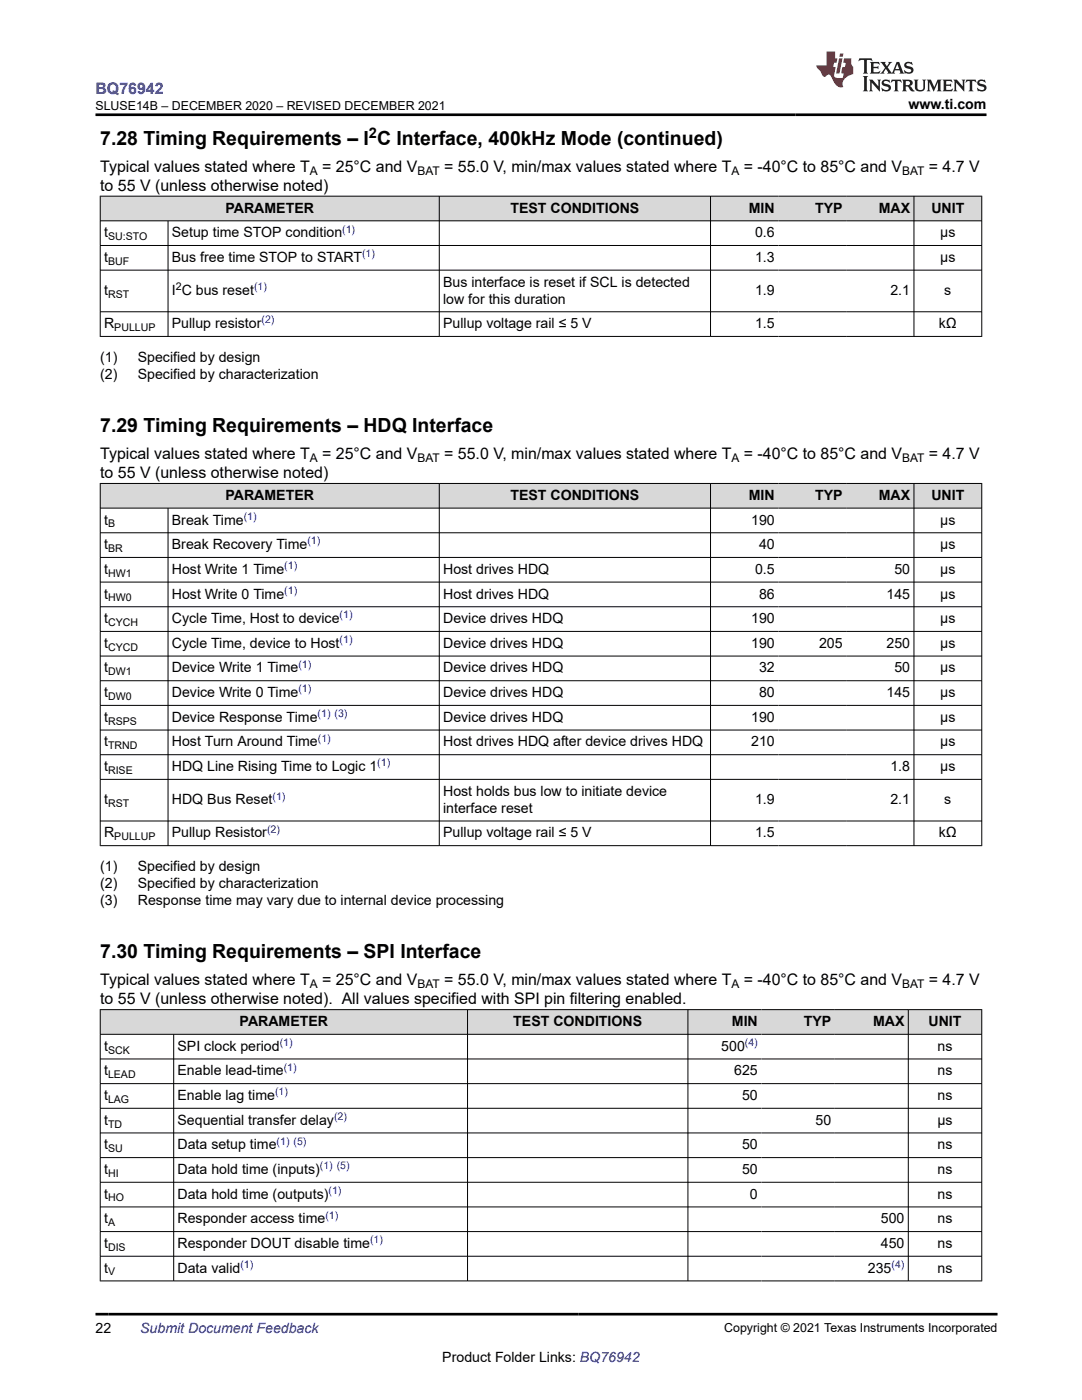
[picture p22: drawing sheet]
<svg xmlns="http://www.w3.org/2000/svg" width="216mm" height="279mm" viewBox="0 0 216 279" stroke-linecap="round" stroke-linejoin="round" font-family="sans-serif">
<defs><g id="words">
<g font-size="3.9">
<text x="20" y="28.8">7.28 Timing Requirements – I C Interface, 400kHz Mode (continued)</text>
<text x="20" y="86.2">7.29 Timing Requirements – HDQ Interface</text>
<text x="20" y="191.2">7.30 Timing Requirements – SPI Interface</text>
</g>
<text font-size="3.2" fill="#00f" x="19.1" y="18.7">BQ76942</text>
<g font-size="3.2">
<text x="20" y="34.3">Typical values stated where T</text>
<text x="64.3" y="34.3">= 25°C and V</text>
<text x="88.6" y="34.3">= 55.0 V, min/max values stated where T</text>
<text x="148.4" y="34.3">= -40°C to 85°C and V</text>
<text x="185.3" y="34.3">= 4.7 V</text>
<text x="20" y="38.1">to 55 V (unless otherwise noted)</text>
<text x="20" y="91.6">Typical values stated where T</text>
<text x="20" y="95.4">to 55 V (unless otherwise noted)</text>
<text x="64.3" y="91.6">= 25°C and V</text>
<text x="88.6" y="91.6">= 55.0 V, min/max values stated where T</text>
<text x="148.4" y="91.6">= -40°C to 85°C and V</text>
<text x="185.3" y="91.6">= 4.7 V</text>
<text x="20" y="196.6">Typical values stated where T</text>
<text x="64.3" y="196.6">= 25°C and V</text>
<text x="88.6" y="196.6">= 55.0 V, min/max values stated where T</text>
<text x="148.4" y="196.6">= -40°C to 85°C and V</text>
<text x="185.3" y="196.6">= 4.7 V</text>
<text x="20" y="200.4">to 55 V (unless otherwise noted). All values specified with SPI pin filtering enabled.</text>
</g>
<text font-size="2.9" x="73.6" y="27.6">2</text>
<g font-size="2.8">
<text x="181.3" y="21.8">www.ti.com</text>
<text x="20.8" y="47.3">t</text>
<text x="34.3" y="47.3">Setup time STOP condition</text>
<text x="45" y="42.4">PARAMETER</text>
<text x="101.9" y="42.4">TEST CONDITIONS</text>
<text x="149.4" y="42.4">MIN</text>
<text x="150.7" y="47.3">0.6</text>
<text x="162.6" y="42.4">TYP</text>
<text x="175.3" y="42.4">MAX</text>
<text x="185.8" y="42.4">UNIT</text>
<text x="187.6" y="47.3">µs</text>
<text x="20.8" y="52.3">t</text>
<text x="34.3" y="52.3">Bus free time STOP to START</text>
<text x="150.7" y="52.3">1.3</text>
<text x="187.6" y="52.3">µs</text>
<text x="20.8" y="58.9">t</text>
<text x="34.3" y="58.9">I C bus reset</text>
<text x="88.4" y="57.2">Bus interface is reset if SCL is detected</text>
<text x="150.7" y="58.9">1.9</text>
<text x="177.7" y="58.9">2.1</text>
<text x="188.4" y="58.9">s</text>
<text x="20.8" y="65.5">R</text>
<text x="34.3" y="65.5">Pullup resistor</text>
<text x="88.4" y="60.6">low for this duration</text>
<text x="88.4" y="65.5">Pullup voltage rail ≤ 5 V</text>
<text x="150.7" y="65.5">1.5</text>
<text x="187.3" y="65.5">kΩ</text>
<text x="20" y="72.3">(1)</text>
<text x="20" y="75.7">(2)</text>
<text x="27.5" y="72.3">Specified by design</text>
<text x="27.5" y="75.7">Specified by characterization</text>
<text x="45" y="99.8">PARAMETER</text>
<text x="101.9" y="99.8">TEST CONDITIONS</text>
<text x="149.4" y="99.8">MIN</text>
<text x="162.6" y="99.8">TYP</text>
<text x="175.3" y="99.8">MAX</text>
<text x="185.8" y="99.8">UNIT</text>
<text x="20.8" y="104.7">t</text>
<text x="34.3" y="104.7">Break Time</text>
<text x="149.9" y="104.7">190</text>
<text x="187.6" y="104.7">µs</text>
<text x="20.8" y="109.6">t</text>
<text x="34.3" y="109.6">Break Recovery Time</text>
<text x="151.5" y="109.6">40</text>
<text x="187.6" y="109.6">µs</text>
<text x="20.8" y="114.5">t</text>
<text x="20.8" y="119.4">t</text>
<text x="34.3" y="114.5">Host Write 1 Time</text>
<text x="34.3" y="119.4">Host Write 0 Time</text>
<text x="88.4" y="114.5">Host drives HDQ</text>
<text x="88.4" y="119.4">Host drives HDQ</text>
<text x="150.7" y="114.5">0.5</text>
<text x="151.5" y="119.4">86</text>
<text x="176.9" y="119.4">145</text>
<text x="178.5" y="114.5">50</text>
<text x="187.6" y="114.5">µs</text>
<text x="187.6" y="119.4">µs</text>
<text x="20.8" y="124.4">t</text>
<text x="34.3" y="124.4">Cycle Time, Host to device</text>
<text x="88.4" y="124.4">Device drives HDQ</text>
<text x="149.9" y="124.4">190</text>
<text x="187.6" y="124.4">µs</text>
<text x="20.8" y="129.3">t</text>
<text x="34.3" y="129.3">Cycle Time, device to Host</text>
<text x="88.4" y="129.3">Device drives HDQ</text>
<text x="149.9" y="129.3">190</text>
<text x="163.4" y="129.3">205</text>
<text x="176.9" y="129.3">250</text>
<text x="187.6" y="129.3">µs</text>
<text x="20.8" y="134.2">t</text>
<text x="34.3" y="134.2">Device Write 1 Time</text>
<text x="88.4" y="134.2">Device drives HDQ</text>
<text x="151.5" y="134.2">32</text>
<text x="178.5" y="134.2">50</text>
<text x="187.6" y="134.2">µs</text>
<text x="20.8" y="139.1">t</text>
<text x="34.3" y="139.1">Device Write 0 Time</text>
<text x="88.4" y="139.1">Device drives HDQ</text>
<text x="151.5" y="139.1">80</text>
<text x="176.9" y="139.1">145</text>
<text x="187.6" y="139.1">µs</text>
<text x="20.8" y="144">t</text>
<text x="20.8" y="149">t</text>
<text x="34.3" y="144">Device Response Time</text>
<text x="34.3" y="149">Host Turn Around Time</text>
<text x="88.4" y="144">Device drives HDQ</text>
<text x="88.4" y="149">Host drives HDQ after device drives HDQ</text>
<text x="149.9" y="144">190</text>
<text x="149.9" y="149">210</text>
<text x="187.6" y="144">µs</text>
<text x="187.6" y="149">µs</text>
<text x="20.8" y="153.9">t</text>
<text x="34.3" y="153.9">HDQ Line Rising Time to Logic 1</text>
<text x="177.7" y="153.9">1.8</text>
<text x="187.6" y="153.9">µs</text>
<text x="20.8" y="160.5">t</text>
<text x="34.3" y="160.5">HDQ Bus Reset</text>
<text x="88.4" y="158.8">Host holds bus low to initiate device</text>
<text x="150.7" y="160.5">1.9</text>
<text x="177.7" y="160.5">2.1</text>
<text x="188.4" y="160.5">s</text>
<text x="20.8" y="167.1">R</text>
<text x="34.3" y="167.1">Pullup Resistor</text>
<text x="88.4" y="162.2">interface reset</text>
<text x="88.4" y="167.1">Pullup voltage rail ≤ 5 V</text>
<text x="150.7" y="167.1">1.5</text>
<text x="187.3" y="167.1">kΩ</text>
<text x="20" y="173.9">(1)</text>
<text x="27.5" y="173.9">Specified by design</text>
<text x="20" y="177.3">(2)</text>
<text x="27.5" y="177.3">Specified by characterization</text>
<text x="20" y="180.7">(3)</text>
<text x="27.5" y="180.7">Response time may vary due to internal device processing</text>
<text x="20.8" y="209.7">t</text>
<text x="35.4" y="209.7">SPI clock period</text>
<text x="47.8" y="204.8">PARAMETER</text>
<text x="102.4" y="204.8">TEST CONDITIONS</text>
<text x="143.9" y="209.7">500</text>
<text x="146" y="204.8">MIN</text>
<text x="160.4" y="204.8">TYP</text>
<text x="174.2" y="204.8">MAX</text>
<text x="185.3" y="204.8">UNIT</text>
<text x="187.1" y="209.7">ns</text>
<text x="20.8" y="214.6">t</text>
<text x="35.4" y="214.6">Enable lead-time</text>
<text x="146.5" y="214.6">625</text>
<text x="187.1" y="214.6">ns</text>
<text x="20.8" y="219.5">t</text>
<text x="35.4" y="219.5">Enable lag time</text>
<text x="148.1" y="219.5">50</text>
<text x="187.1" y="219.5">ns</text>
<text x="20.8" y="224.5">t</text>
<text x="35.4" y="224.5">Sequential transfer delay</text>
<text x="162.7" y="224.5">50</text>
<text x="187.1" y="224.5">µs</text>
<text x="20.8" y="229.4">t</text>
<text x="35.4" y="229.4">Data setup time</text>
<text x="148.1" y="229.4">50</text>
<text x="187.1" y="229.4">ns</text>
<text x="20.8" y="234.3">t</text>
<text x="20.8" y="239.2">t</text>
<text x="35.4" y="234.3">Data hold time (inputs)</text>
<text x="35.4" y="239.2">Data hold time (outputs)</text>
<text x="148.1" y="234.3">50</text>
<text x="149.7" y="239.2">0</text>
<text x="187.1" y="234.3">ns</text>
<text x="187.1" y="239.2">ns</text>
<text x="20.8" y="244.1">t</text>
<text x="35.4" y="244.1">Responder access time</text>
<text x="175.8" y="244.1">500</text>
<text x="187.1" y="244.1">ns</text>
<text x="20.8" y="249.1">t</text>
<text x="35.4" y="249.1">Responder DOUT disable time</text>
<text x="175.8" y="249.1">450</text>
<text x="187.1" y="249.1">ns</text>
<text x="20.8" y="254">t</text>
<text x="35.4" y="254">Data valid</text>
<text x="173.2" y="254">235</text>
<text x="187.1" y="254">ns</text>
<text x="19.1" y="266.1">22</text>
<text x="88.3" y="271.7">Product Folder Links: BQ76942</text>
</g>
<text font-size="2.8" fill="#00f" x="28" y="266.1">Submit Document Feedback</text>
<g font-size="2.5">
<text x="19.1" y="21.9">SLUSE14B – DECEMBER 2020 – REVISED DECEMBER 2021</text>
<text x="144.5" y="265.8">Copyright © 2021 Texas Instruments Incorporated</text>
</g>
<g font-size="2.4">
<text x="61.8" y="34.9">A</text>
<text x="83.3" y="34.9">BAT</text>
<text x="146" y="34.9">A</text>
<text x="180" y="34.9">BAT</text>
<text x="61.8" y="92.3">A</text>
<text x="83.3" y="92.3">BAT</text>
<text x="146" y="92.3">A</text>
<text x="180" y="92.3">BAT</text>
<text x="61.8" y="197.3">A</text>
<text x="83.3" y="197.3">BAT</text>
<text x="146" y="197.3">A</text>
<text x="180" y="197.3">BAT</text>
</g>
<g font-size="2.1">
<text x="21.6" y="47.9">SU:STO</text>
<text x="21.6" y="52.8">BUF</text>
<text x="21.6" y="59.4">RST</text>
<text x="35.1" y="57.9">2</text>
<text x="22.8" y="66.1">PULLUP</text>
<text x="21.6" y="105.2">B</text>
<text x="21.6" y="110.2">BR</text>
<text x="21.6" y="115.1">HW1</text>
<text x="21.6" y="120">HW0</text>
<text x="21.6" y="124.9">CYCH</text>
<text x="21.6" y="129.9">CYCD</text>
<text x="21.6" y="134.8">DW1</text>
<text x="21.6" y="139.7">DW0</text>
<text x="21.6" y="144.6">RSPS</text>
<text x="21.6" y="149.5">TRND</text>
<text x="21.6" y="154.5">RISE</text>
<text x="21.6" y="161.1">RST</text>
<text x="22.8" y="167.7">PULLUP</text>
<text x="21.6" y="210.3">SCK</text>
<text x="21.6" y="215.2">LEAD</text>
<text x="21.6" y="220.1">LAG</text>
<text x="21.6" y="225">TD</text>
<text x="21.6" y="229.9">SU</text>
<text x="21.6" y="234.9">HI</text>
<text x="21.6" y="239.8">HO</text>
<text x="21.6" y="244.7">A</text>
<text x="21.6" y="249.6">DIS</text>
<text x="21.6" y="254.5">V</text>
</g>
<g font-size="2.1" fill="#00f">
<text x="68.3" y="46.4">(1)</text>
<text x="72.3" y="51.3">(1)</text>
<text x="50.7" y="57.9">(1)</text>
<text x="52.2" y="64.6">(2)</text>
<text x="48.6" y="103.7">(1)</text>
<text x="56.7" y="113.6">(1)</text>
<text x="61.3" y="108.7">(1)</text>
<text x="56.7" y="118.5">(1)</text>
<text x="67.8" y="123.4">(1)</text>
<text x="67.8" y="128.3">(1)</text>
<text x="59.5" y="133.3">(1)</text>
<text x="59.5" y="138.2">(1)</text>
<text x="63.4" y="143.1">(1) (3)</text>
<text x="63.4" y="148">(1)</text>
<text x="75.3" y="153">(1)</text>
<text x="54.4" y="159.6">(1)</text>
<text x="53.3" y="166.2">(2)</text>
<text x="55.8" y="208.8">(1)</text>
<text x="148.6" y="208.8">(4)</text>
<text x="56.6" y="213.7">(1)</text>
<text x="54.9" y="218.6">(1)</text>
<text x="66.6" y="223.5">(2)</text>
<text x="55.2" y="228.4">(1) (5)</text>
<text x="63.8" y="233.4">(1) (5)</text>
<text x="65.5" y="238.3">(1)</text>
<text x="64.9" y="243.2">(1)</text>
<text x="73.9" y="248.1">(1)</text>
<text x="48" y="253">(1)</text>
<text x="177.9" y="253">(4)</text>
</g>
</g></defs>
<g fill="#d8d8d8">
<path d="M20 39.1h175.9v5h-175.9z" fill-rule="evenodd"/>
<path d="M20.1 39.2h67.5v4.8h-67.5z" fill-rule="evenodd"/>
<path d="M87.7 39.2h54v4.8h-54z" fill-rule="evenodd"/>
<path d="M141.8 39.2h13.5v4.8h-13.5z" fill-rule="evenodd"/>
<path d="M155.3 39.2h13.5v4.8h-13.5z" fill-rule="evenodd"/>
<path d="M168.8 39.2h13.5v4.8h-13.5z" fill-rule="evenodd"/>
<path d="M182.4 39.2h13.4v4.8h-13.4z" fill-rule="evenodd"/>
</g>
<path d="M19.9 39.1h176.1M20 39.1v28.1M87.7 39.1v28.1M141.8 39.1v28.1M182.4 39.1v28.1M195.9 39.1v28.1M19.9 44.1h176.1M19.9 49h176.1M19.9 53.9h176.1M33.5 44.1v23.1M19.9 62.2h176.1M19.9 67.1h176.1" fill="none" stroke="#000" stroke-width=".2"/>
<g fill="#d8d8d8">
<path d="M20 96.5h175.9v4.9h-175.9z" fill-rule="evenodd"/>
<path d="M20.1 96.5h67.5v4.8h-67.5z" fill-rule="evenodd"/>
<path d="M87.7 96.5h54v4.8h-54z" fill-rule="evenodd"/>
<path d="M141.8 96.5h13.5v4.8h-13.5z" fill-rule="evenodd"/>
<path d="M155.3 96.5h13.5v4.8h-13.5z" fill-rule="evenodd"/>
<path d="M168.8 96.5h13.5v4.8h-13.5z" fill-rule="evenodd"/>
<path d="M182.4 96.5h13.4v4.8h-13.4z" fill-rule="evenodd"/>
</g>
<g fill="none" stroke="#000" stroke-width=".2">
<path d="M19.9 96.5h176.1M20 96.4v72.4M87.7 96.4v72.4M141.8 96.4v72.4M182.4 96.4v72.4M195.9 96.4v72.4M19.9 101.4h176.1M19.9 106.3h176.1M19.9 111.2h176.1M19.9 116.2h176.1M33.5 101.4v67.4M19.9 121.1h176.1"/>
<path d="M19.9 126h176.1M19.9 130.9h176.1M19.9 135.9h176.1M19.9 140.8h176.1M19.9 145.7h176.1M19.9 150.6h176.1M19.9 155.5h176.1M19.9 163.8h176.1M19.9 168.8h176.1"/>
</g>
<g fill="#d8d8d8">
<path d="M20 201.5h175.9v4.9h-175.9z" fill-rule="evenodd"/>
<path d="M20.1 201.6h73.1v4.8h-73.1z" fill-rule="evenodd"/>
<path d="M93.4 201.6h43.8v4.8h-43.8z" fill-rule="evenodd"/>
<path d="M137.3 201.6h14.6v4.8h-14.6z" fill-rule="evenodd"/>
<path d="M151.9 201.6h14.7v4.8h-14.7z" fill-rule="evenodd"/>
<path d="M166.6 201.6h14.6v4.8h-14.6z" fill-rule="evenodd"/>
<path d="M181.3 201.6h14.5v4.8h-14.5z" fill-rule="evenodd"/>
</g>
<g fill="none" stroke="#000" stroke-width=".2">
<path d="M19.9 201.5h176.1M19.9 206.4h176.1M19.9 211.3h176.1M19.9 216.3h176.1M20 201.4v54.3M34.7 206.4v49.3M93.3 201.4v54.3M137.3 201.4v54.3M181.2 201.4v54.3M195.9 201.4v54.3M19.9 221.2h176.1M19.9 226.1h176.1"/>
<path d="M19.9 231h176.1M19.9 235.9h176.1M19.9 240.9h176.1M19.9 245.8h176.1M19.9 250.7h176.1M19.9 255.6h176.1"/>
</g>
<path d="M171.5 11.6l-.2 .6 .5-.2h.6v.1v2.2l-.2 .4h1l-.2-.4v-2.2v-.1h.5l.6 .2-.2-.6zM173.6 12.4l.2 .3v1.6l-.2 .4h1.9l.1-.6a1.08 1.08 0 0 1-1.3 .2v-.7h.6l.4 .2v-.7l-.4 .2h-.6v-.5l.2-.2a1 1 0 0 1 1 .3l-.1-.5zM175.7 12.4l.9 1.1-1 1.2h.9l-.2-.2 .5-.8 .4 .8-.2 .2h1.6l-.2-.2 .2-.5h.9l.1 .5-.1 .2h.9l-.2-.4-.8-1.9h-.5l-.9 2.1-.9-1.1 .9-1h-.8l.2 .2-.4 .6-.4-.6 .2-.2zM179 12.8l.4 1h-.7zM180.7 12.5a.65 .65 0 0 0-.2 .7 .65 .65 0 0 0 .6 .5l.6 .1 .1 .3a.79 .79 0 0 1-.7 .4 .79 .79 0 0 1-.7-.5l.1 .7 .2-.1a.93 .93 0 0 0 1.1 0 .93 .93 0 0 0 .4-.9 1.46 1.46 0 0 0-1.2-.6l-.1-.3a1.09 1.09 0 0 1 1.2 .2l-.2-.6-.1 .1-.5-.2zM172.2 15.2l.2 .4v2.2l-.2 .4h1l-.2-.4v-2.2l.2-.4zM173.4 15.9l.2 .4v1.5l-.2 .4h.8l-.3-.4 .1-1.3 1.6 1.8v-2l.2-.4h-.7l.1 .2 .1 1.1-1.2-1.3zM176.2 16a.65 .65 0 0 0-.2 .8 .65 .65 0 0 0 .6 .4l.6 .2 .1 .2a.79 .79 0 0 1-.7 .4 .79 .79 0 0 1-.7-.5l.1 .7 .2-.1a.93 .93 0 0 0 1.1 .1 .93 .93 0 0 0 .4-1 1.46 1.46 0 0 0-1.2-.5l-.1-.4a1.09 1.09 0 0 1 1.2 .2l-.1-.6-.2 .1-.5-.1zM177.9 15.9l-.1 .6a.63 .63 0 0 1 .8-.3v1.6l-.3 .4h1l-.2-.4v-1.6a.66 .66 0 0 1 .8 .3l-.1-.6zM180 15.9l.2 .4v1.5l-.2 .4h1l-.2-.2-.1-.7h.5l.1 .2a.79 .79 0 0 0 1.2 .6l-1-.9a.61 .61 0 0 0 .6-.6 .61 .61 0 0 0-.5-.7zM180.8 16.2h.1a.47 .47 0 0 1 .5 .1 .47 .47 0 0 1 .1 .5l-.1 .1-.7 .1zM182.3 15.9l.2 .2a2.27 2.27 0 0 0 .4 2 1.04 1.04 0 0 0 1.7-.7v-1.3l.2-.2h-.8l.2 .4v1.1a.6 .6 0 0 1-.6 .6 .6 .6 0 0 1-.6-.6v-1.1l.3-.4zM184.9 15.9l.2 .4v1.5l-.2 .4h.8l-.3-.4v-1.4l.9 1.9 .9-1.9v1.4l-.3 .4h1l-.2-.4v-1.5l.2-.4h-.8l-.7 1.5-.6-1.5zM188.1 15.9l.2 .4v1.5l-.2 .4h1.9l.1-.6a1.09 1.09 0 0 1-1.3 .2v-.7h.6l.4 .2v-.6l-.4 .2h-.6v-.6l.2-.1a1.01 1.01 0 0 1 1 .3l-.1-.6zM190.2 15.9l.3 .4v1.5l-.3 .4h.8l-.2-.4v-1.3l1.6 1.8v-2l.2-.4h-.7l.2 .2v1.1l-1.2-1.3zM192.8 15.9l-.1 .6a.63 .63 0 0 1 .8-.3v1.6l-.3 .4h1l-.2-.4v-1.6a.66 .66 0 0 1 .8 .3l-.1-.6zM195.2 16a.65 .65 0 0 0-.2 .8 .65 .65 0 0 0 .6 .4l.6 .2 .2 .2a.79 .79 0 0 1-.7 .4 .79 .79 0 0 1-.7-.5l.1 .7 .2-.1a.93 .93 0 0 0 1 .1 .93 .93 0 0 0 .5-1 1.46 1.46 0 0 0-1.3-.5v-.4a1.09 1.09 0 0 1 1.2 .2l-.2-.6-.2 .1-.5-.1z" fill="#231f20"/>
<path d="M164.9 10.3v2.7h-2l.1 .4 .8 1a.95 .95 0 0 0 1 .9 .59 .59 0 0 1 .5-.4 .59 .59 0 0 1 .5 .3l.4 .8a1.59 1.59 0 0 0 2.1 1.4 1.61 1.61 0 0 1 1-2.3l1-.3-.1-1.5a1.59 1.59 0 0 1-.3-1.7h-1.5l-.2 .9h.6l-.2 .9h-.5l-.2 .9v.3l.4 .1-.1 .9h-.7a.73 .73 0 0 1-1-.7l.3-1.5h-.5l.1-.9h.5l.2-.9h-.5v-1.3zM167.4 11.6l-.6 3.1h.7l.6-3.1zM167.6 10.7l-.1 .6h.7l.1-.6z" fill="#ed1c24"/>
<path d="M19.1 22.9h177.8M19.1 262.3h179.9" fill="none" stroke="#000" stroke-width=".53"/>
<use href="#words"/>
</svg>
